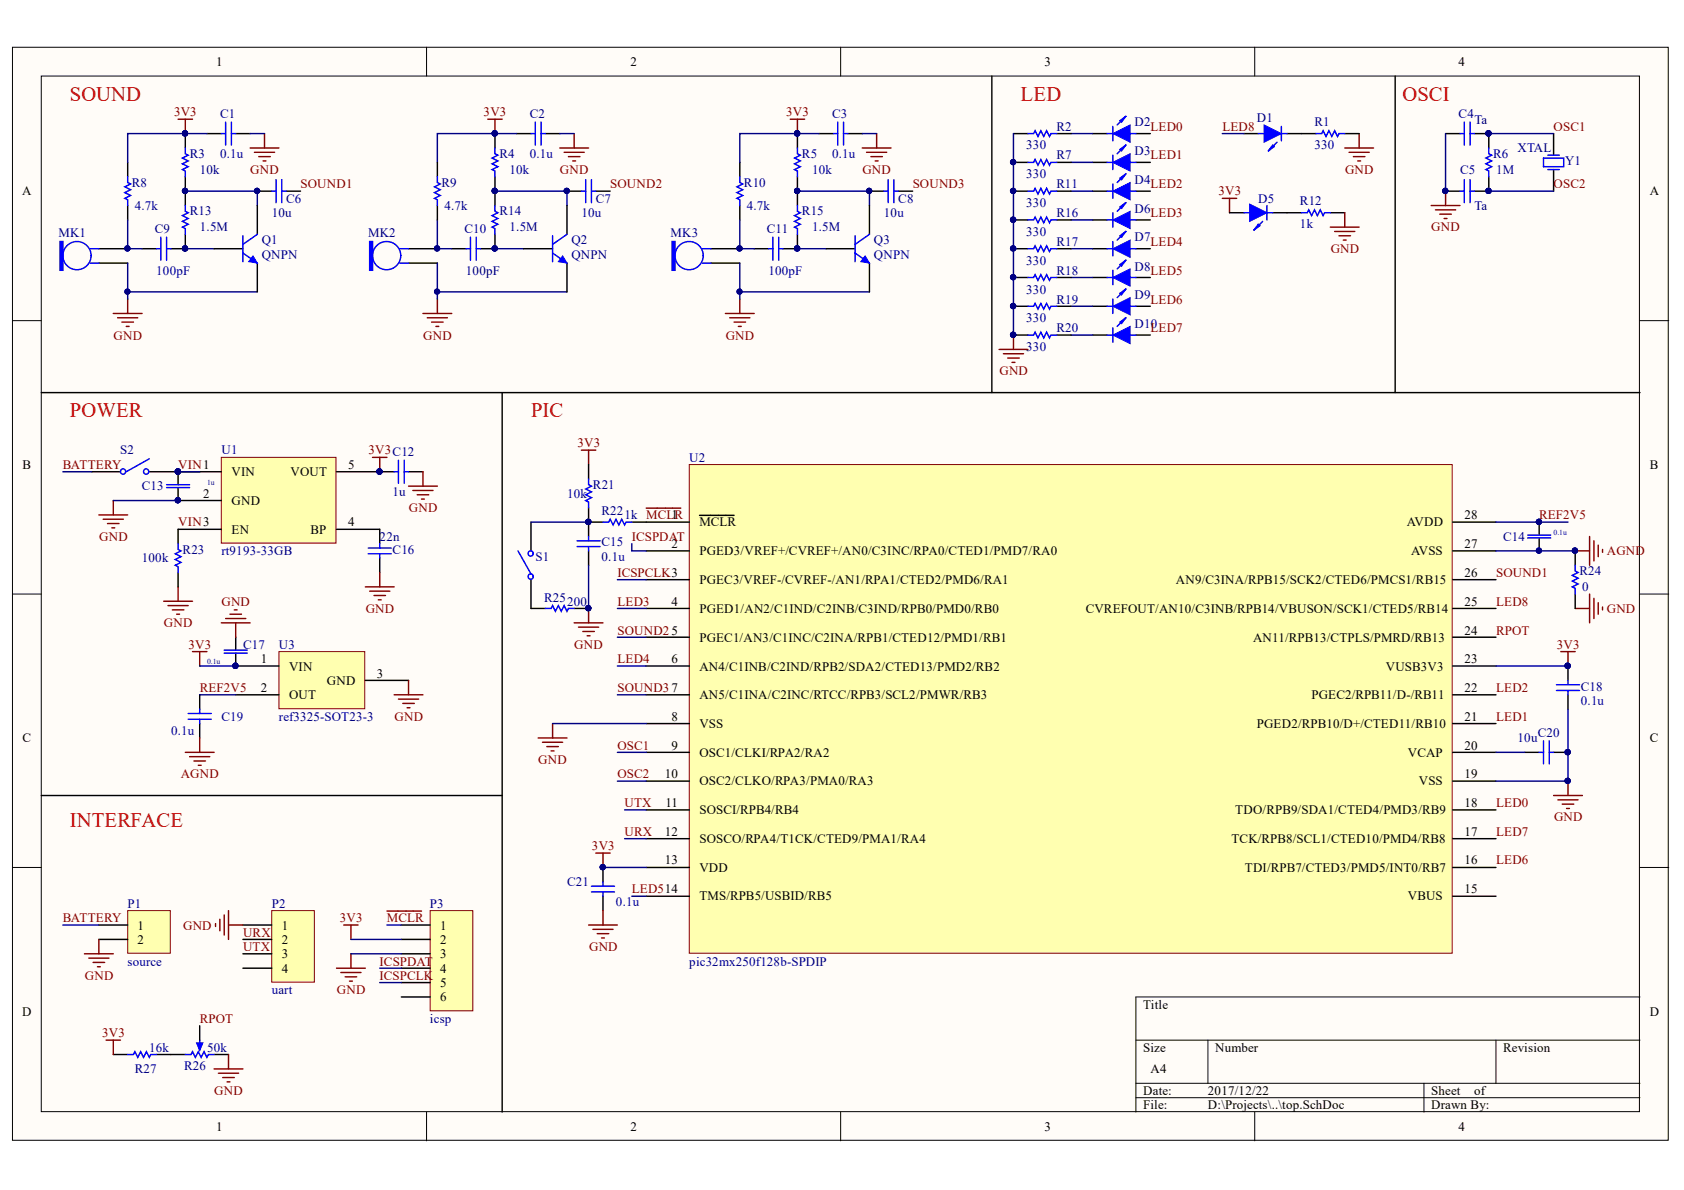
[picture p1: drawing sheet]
<svg xmlns="http://www.w3.org/2000/svg" width="297mm" height="210mm" viewBox="0 0 297 210" stroke-linecap="round" stroke-linejoin="round" font-family="sans-serif">
<defs><g id="words">
<g font-size="3.6" fill="#f00">
<text x="12.3" y="17.7">SOUND</text>
<text x="180" y="17.7">LED</text>
<text x="247.4" y="17.7">OSCI</text>
<text x="12.3" y="73.5">POWER</text>
<text x="93.7" y="73.5">PIC</text>
<text x="12.3" y="145.9">INTERFACE</text>
</g>
<g font-size="2.3">
<text x="38.1" y="11.7">1</text>
<text x="111.2" y="11.7">2</text>
<text x="184.2" y="11.7">3</text>
<text x="257.3" y="11.7">4</text>
<text x="3.9" y="34.5">A</text>
<text x="291" y="34.5">A</text>
<text x="4" y="82.7">B</text>
<text x="40.8" y="84">VIN</text>
<text x="51.2" y="84">VOUT</text>
<text x="61.4" y="82.7">5</text>
<text x="291" y="82.7">B</text>
<text x="35.8" y="87.8">2</text>
<text x="40.8" y="89">GND</text>
<text x="40.8" y="94.1">EN</text>
<text x="54.8" y="94.1">BP</text>
<text x="61.4" y="92.8">4</text>
<text x="123.4" y="92.8">MCLR</text>
<text x="248.2" y="92.8">AVDD</text>
<text x="258.3" y="91.6">28</text>
<text x="118.5" y="96.6">2</text>
<text x="123.4" y="97.9">PGED3/VREF+/CVREF+/AN0/C3INC/RPA0/CTED1/PMD7/RA0</text>
<text x="248.9" y="97.9">AVSS</text>
<text x="258.3" y="101.7">26</text>
<text x="258.3" y="96.6">27</text>
<text x="118.5" y="106.9">4</text>
<text x="123.4" y="103">PGEC3/VREF-/CVREF-/AN1/RPA1/CTED2/PMD6/RA1</text>
<text x="207.4" y="103">AN9/C3INA/RPB15/SCK2/CTED6/PMCS1/RB15</text>
<text x="258.3" y="106.9">25</text>
<text x="123.4" y="108.1">PGED1/AN2/C1IND/C2INB/C3IND/RPB0/PMD0/RB0</text>
<text x="123.4" y="113.2">PGEC1/AN3/C1INC/C2INA/RPB1/CTED12/PMD1/RB1</text>
<text x="191.5" y="108.1">CVREFOUT/AN10/C3INB/RPB14/VBUSON/SCK1/CTED5/RB14</text>
<text x="221" y="113.2">AN11/RPB13/CTPLS/PMRD/RB13</text>
<text x="258.3" y="111.9">24</text>
<text x="46" y="117">1</text>
<text x="51" y="118.3">VIN</text>
<text x="66.5" y="119.5">3</text>
<text x="118.5" y="117">6</text>
<text x="123.4" y="118.3">AN4/C1INB/C2IND/RPB2/SDA2/CTED13/PMD2/RB2</text>
<text x="244.4" y="118.3">VUSB3V3</text>
<text x="258.3" y="117">23</text>
<text x="46" y="122.1">2</text>
<text x="51" y="123.3">OUT</text>
<text x="57.7" y="120.8">GND</text>
<text x="123.4" y="123.3">AN5/C1INA/C2INC/RTCC/RPB3/SCL2/PMWR/RB3</text>
<text x="231.3" y="123.3">PGEC2/RPB11/D-/RB11</text>
<text x="258.3" y="122.1">22</text>
<text x="4" y="130.9">C</text>
<text x="118.5" y="127.1">8</text>
<text x="123.4" y="128.4">VSS</text>
<text x="221.7" y="128.4">PGED2/RPB10/D+/CTED11/RB10</text>
<text x="258.3" y="127.1">21</text>
<text x="291" y="130.9">C</text>
<text x="117.3" y="137.3">10</text>
<text x="118.5" y="132.2">9</text>
<text x="123.4" y="133.5">OSC1/CLKI/RPA2/RA2</text>
<text x="248.3" y="133.5">VCAP</text>
<text x="258.3" y="137.3">19</text>
<text x="258.3" y="132.2">20</text>
<text x="117.4" y="142.3">11</text>
<text x="123.4" y="138.5">OSC2/CLKO/RPA3/PMA0/RA3</text>
<text x="123.4" y="143.6">SOSCI/RPB4/RB4</text>
<text x="217.9" y="143.6">TDO/RPB9/SDA1/CTED4/PMD3/RB9</text>
<text x="250.3" y="138.5">VSS</text>
<text x="258.3" y="142.3">18</text>
<text x="117.3" y="147.4">12</text>
<text x="123.4" y="148.7">SOSCO/RPA4/T1CK/CTED9/PMA1/RA4</text>
<text x="217.2" y="148.7">TCK/RPB8/SCL1/CTED10/PMD4/RB8</text>
<text x="258.3" y="147.4">17</text>
<text x="117.3" y="152.5">13</text>
<text x="123.4" y="153.8">VDD</text>
<text x="219.6" y="153.8">TDI/RPB7/CTED3/PMD5/INT0/RB7</text>
<text x="258.3" y="152.5">16</text>
<text x="123.4" y="158.8">TMS/RPB5/USBID/RB5</text>
<text x="248.3" y="158.8">VBUS</text>
<text x="258.3" y="157.6">15</text>
<text x="24.3" y="164">1</text>
<text x="24.3" y="166.5">2</text>
<text x="49.7" y="164">1</text>
<text x="49.7" y="166.5">2</text>
<text x="77.6" y="164">1</text>
<text x="77.6" y="166.5">2</text>
<text x="49.7" y="169">3</text>
<text x="49.7" y="171.6">4</text>
<text x="77.6" y="169">3</text>
<text x="77.6" y="171.6">4</text>
<text x="3.9" y="179.2">D</text>
<text x="77.6" y="174.1">5</text>
<text x="77.6" y="176.7">6</text>
<text x="201.7" y="177.9">Title</text>
<text x="291" y="179.2">D</text>
<text x="201.7" y="185.5">Size</text>
<text x="214.3" y="185.5">Number</text>
<text x="265.2" y="185.5">Revision</text>
<text x="202.9" y="189.3">A4</text>
<text x="201.7" y="193.1">Date:</text>
<text x="201.7" y="195.7">File:</text>
<text x="213.1" y="193.1">2017/12/22</text>
<text x="213.1" y="195.7">D:\Projects\..\top.SchDoc</text>
<text x="252.5" y="193.1">Sheet</text>
<text x="252.5" y="195.7">Drawn By:</text>
<text x="260" y="193.1">of</text>
<text x="38.1" y="199.5">1</text>
<text x="111.2" y="199.5">2</text>
<text x="184.2" y="199.5">3</text>
<text x="257.3" y="199.5">4</text>
</g>
<g font-size="2.3" fill="#800000">
<text x="30.7" y="20.5">3V3</text>
<text x="85.3" y="20.5">3V3</text>
<text x="138.7" y="20.5">3V3</text>
<text x="202.9" y="23.1">LED0</text>
<text x="215.6" y="23.1">LED8</text>
<text x="274" y="23.1">OSC1</text>
<text x="202.9" y="28.1">LED1</text>
<text x="44.1" y="30.7">GND</text>
<text x="53" y="33.2">SOUND1</text>
<text x="98.8" y="30.7">GND</text>
<text x="107.6" y="33.2">SOUND2</text>
<text x="152.1" y="30.7">GND</text>
<text x="161" y="33.2">SOUND3</text>
<text x="202.9" y="33.2">LED2</text>
<text x="214.9" y="34.5">3V3</text>
<text x="237.3" y="30.7">GND</text>
<text x="274" y="33.2">OSC2</text>
<text x="202.9" y="38.3">LED3</text>
<text x="252.5" y="40.8">GND</text>
<text x="202.9" y="43.4">LED4</text>
<text x="234.7" y="44.7">GND</text>
<text x="202.9" y="48.5">LED5</text>
<text x="202.9" y="53.6">LED6</text>
<text x="20" y="59.9">GND</text>
<text x="74.7" y="59.9">GND</text>
<text x="128" y="59.9">GND</text>
<text x="202.9" y="58.6">LED7</text>
<text x="176.3" y="66.2">GND</text>
<text x="11.1" y="82.7">BATTERY</text>
<text x="31.5" y="82.7">VIN1</text>
<text x="65" y="80.2">3V3C12</text>
<text x="101.9" y="78.9">3V3</text>
<text x="17.5" y="95.4">GND</text>
<text x="31.5" y="92.8">VIN3</text>
<text x="72.1" y="90.3">GND</text>
<text x="111.4" y="95.4">ICSPDAT</text>
<text x="271.5" y="91.6">REF2V5</text>
<text x="108.9" y="101.7">ICSPCLK3</text>
<text x="263.9" y="101.7">SOUND1</text>
<text x="283.4" y="97.9">AGND</text>
<text x="39.1" y="106.9">GND</text>
<text x="108.9" y="106.9">LED3</text>
<text x="263.9" y="106.9">LED8</text>
<text x="28.9" y="110.7">GND</text>
<text x="64.5" y="108.1">GND</text>
<text x="108.9" y="111.9">SOUND25</text>
<text x="263.9" y="111.9">RPOT</text>
<text x="283.4" y="108.1">GND</text>
<text x="33.2" y="114.5">3V3</text>
<text x="101.3" y="114.5">GND</text>
<text x="108.9" y="117">LED4</text>
<text x="274.6" y="114.5">3V3</text>
<text x="35.3" y="122.1">REF2V5</text>
<text x="108.9" y="122.1">SOUND37</text>
<text x="263.9" y="122.1">LED2</text>
<text x="69.6" y="127.1">GND</text>
<text x="263.9" y="127.1">LED1</text>
<text x="31.9" y="137.3">AGND</text>
<text x="95" y="134.7">GND</text>
<text x="108.9" y="132.2">OSC1</text>
<text x="108.9" y="137.3">OSC2</text>
<text x="110.2" y="142.3">UTX</text>
<text x="263.9" y="142.3">LED0</text>
<text x="104.4" y="150">3V3</text>
<text x="110.2" y="147.4">URX</text>
<text x="263.9" y="147.4">LED7</text>
<text x="274.1" y="144.9">GND</text>
<text x="263.9" y="152.5">LED6</text>
<text x="111.4" y="157.6">LED514</text>
<text x="11.1" y="162.6">BATTERY</text>
<text x="32.3" y="164">GND</text>
<text x="42.9" y="165.2">URX</text>
<text x="42.9" y="167.8">UTX</text>
<text x="59.9" y="162.6">3V3</text>
<text x="68.2" y="162.6">MCLR</text>
<text x="103.9" y="167.8">GND</text>
<text x="15" y="172.8">GND</text>
<text x="67" y="170.3">ICSPDAT</text>
<text x="67" y="172.8">ICSPCLK</text>
<text x="59.4" y="175.4">GND</text>
<text x="18" y="183">3V3</text>
<text x="35.3" y="180.5">RPOT</text>
<text x="37.8" y="193.1">GND</text>
</g>
<g font-size="2.3" fill="#000080">
<text x="38.8" y="20.8">C1</text>
<text x="93.4" y="20.8">C2</text>
<text x="146.8" y="20.8">C3</text>
<text x="186.4" y="23.1">R2</text>
<text x="200.1" y="22.3">D2</text>
<text x="221.7" y="21.5">D1</text>
<text x="231.8" y="22.3">R1</text>
<text x="257.3" y="20.8">C4</text>
<text x="260.1" y="21.8">Ta</text>
<text x="33.5" y="27.9">R3</text>
<text x="38.8" y="27.9">0.1u</text>
<text x="88.1" y="27.9">R4</text>
<text x="93.4" y="27.9">0.1u</text>
<text x="141.5" y="27.9">R5</text>
<text x="146.8" y="27.9">0.1u</text>
<text x="181" y="26.4">330</text>
<text x="186.4" y="28.1">R7</text>
<text x="200.1" y="27.4">D3</text>
<text x="231.8" y="26.4">330</text>
<text x="263.4" y="27.9">R6</text>
<text x="267.7" y="26.9">XTAL</text>
<text x="276.1" y="29.1">Y1</text>
<text x="23.3" y="32.9">R8</text>
<text x="35.3" y="30.7">10k</text>
<text x="50.5" y="35.7">C6</text>
<text x="77.9" y="32.9">R9</text>
<text x="89.9" y="30.7">10k</text>
<text x="105.1" y="35.7">C7</text>
<text x="131.2" y="32.9">R10</text>
<text x="143.2" y="30.7">10k</text>
<text x="158.4" y="35.7">C8</text>
<text x="181" y="31.4">330</text>
<text x="186.4" y="33.2">R11</text>
<text x="200.1" y="32.4">D4</text>
<text x="221.9" y="35.7">D5</text>
<text x="257.5" y="30.7">C5</text>
<text x="263.9" y="30.7">1M</text>
<text x="10.3" y="41.8">MK1</text>
<text x="23.8" y="37">4.7k</text>
<text x="27.3" y="41.1">C9</text>
<text x="33.5" y="38">R13</text>
<text x="35.3" y="40.8">1.5M</text>
<text x="47.9" y="38.3">10u</text>
<text x="64.9" y="41.8">MK2</text>
<text x="78.4" y="37">4.7k</text>
<text x="81.9" y="41.1">C10</text>
<text x="88.1" y="38">R14</text>
<text x="89.9" y="40.8">1.5M</text>
<text x="102.6" y="38.3">10u</text>
<text x="118.3" y="41.8">MK3</text>
<text x="131.7" y="37">4.7k</text>
<text x="135.3" y="41.1">C11</text>
<text x="141.5" y="38">R15</text>
<text x="143.2" y="40.8">1.5M</text>
<text x="155.9" y="38.3">10u</text>
<text x="181" y="36.5">330</text>
<text x="181" y="41.6">330</text>
<text x="186.4" y="38.3">R16</text>
<text x="200.1" y="37.5">D6</text>
<text x="229.3" y="40.3">1k</text>
<text x="229.3" y="36.2">R12</text>
<text x="260.1" y="37">Ta</text>
<text x="46.2" y="43.1">Q1</text>
<text x="46.2" y="45.7">QNPN</text>
<text x="100.8" y="43.1">Q2</text>
<text x="100.8" y="45.7">QNPN</text>
<text x="154.1" y="43.1">Q3</text>
<text x="154.1" y="45.7">QNPN</text>
<text x="181" y="46.7">330</text>
<text x="186.4" y="43.4">R17</text>
<text x="200.1" y="42.6">D7</text>
<text x="200.1" y="47.7">D8</text>
<text x="27.6" y="48.5">100pF</text>
<text x="82.2" y="48.5">100pF</text>
<text x="135.5" y="48.5">100pF</text>
<text x="181" y="51.8">330</text>
<text x="186.4" y="48.5">R18</text>
<text x="186.4" y="53.6">R19</text>
<text x="200.1" y="52.8">D9</text>
<text x="181" y="56.8">330</text>
<text x="186.4" y="58.6">R20</text>
<text x="200.1" y="57.9">D10</text>
<text x="181" y="61.9">330</text>
<text x="21.2" y="80.2">S2</text>
<text x="39.1" y="80.2">U1</text>
<text x="121.6" y="81.4">U2</text>
<text x="25" y="86.5">C13</text>
<text x="69.2" y="87.5">1u</text>
<text x="100" y="87.8">10k</text>
<text x="104.6" y="86.3">R21</text>
<text x="67" y="95.4">22n</text>
<text x="106.1" y="90.8">R22</text>
<text x="110.2" y="91.6">1k MCL1R</text>
<text x="265.2" y="95.4">C14</text>
<text x="25" y="99.2">100k</text>
<text x="32.2" y="97.7">R23</text>
<text x="39.1" y="97.9">rt9193-33GB</text>
<text x="69.2" y="97.7">C16</text>
<text x="94.4" y="98.9">S1</text>
<text x="106.1" y="98.9">0.1u</text>
<text x="106.1" y="96.4">C15</text>
<text x="278.6" y="101.5">R24</text>
<text x="96" y="106.1">R25</text>
<text x="100" y="106.9">200</text>
<text x="279.1" y="104.3">0</text>
<text x="42.9" y="114.5">C17</text>
<text x="49.2" y="114.5">U3</text>
<text x="278.9" y="124.4">0.1u</text>
<text x="278.9" y="121.8">C18</text>
<text x="30.2" y="129.7">0.1u</text>
<text x="39.1" y="127.1">C19</text>
<text x="49.2" y="127.1">ref3325-SOT23-3</text>
<text x="267.7" y="130.9">10u</text>
<text x="271.2" y="129.9">C20</text>
<text x="22.5" y="160.1">P1</text>
<text x="47.9" y="160.1">P2</text>
<text x="75.8" y="160.1">P3</text>
<text x="100" y="156.3">C21</text>
<text x="108.6" y="159.8">0.1u</text>
<text x="22.5" y="170.3">source</text>
<text x="121.6" y="170.3">pic32mx250f128b-SPDIP</text>
<text x="47.9" y="175.4">uart</text>
<text x="26.3" y="185.5">16k</text>
<text x="36.5" y="185.5">50k</text>
<text x="75.8" y="180.5">icsp</text>
<text x="23.8" y="189.3">R27</text>
<text x="32.5" y="188.8">R26</text>
</g>
<g font-size="1.4" fill="#000080">
<text x="36.5" y="85.5">1u</text>
<text x="274" y="94.4">0.1u</text>
<text x="36.5" y="117.2">0.1u</text>
</g>
</g></defs>
<g fill="#fffcf8" stroke="#000" stroke-width=".18">
<path d="M2.2 8.3h292.1v192.8h-292.1z"/>
<path d="M7.3 13.4h281.9v182.7h-281.9z"/>
</g>
<g fill="none" stroke="#000" stroke-width=".18">
<path d="M75.2 8.3v5.1M148.3 8.3v5.1M221.3 8.3v5.1M2.2 56.6h5.1M289.3 56.6h5.1M2.2 104.8h5.1M289.3 104.8h5.1M2.2 153h5.1M289.3 153h5.1M289.3 175.9h-88.9v20.3M75.2 196.2v5M148.3 196.2v5"/>
<path d="M200.4 183.5h88.9M200.4 191.1h88.9M200.4 193.6h88.9M213.1 183.5v7.6M221.3 196.2v5M251.2 191.1v5.1M263.9 183.5v7.6"/>
</g>
<path d="M17.4 46.4h5.1M17.4 43.9h5.1" fill="none" stroke="#000" stroke-width=".25"/>
<circle cx="22.5" cy="43.8" r=".46" fill="#000080" stroke="#000080" stroke-width=".18"/>
<g fill="none" stroke="#00f" stroke-width=".25">
<path d="M15.9 43.9h1.5M15.9 46.4h1.5"/>
<circle cx="13.6" cy="45.1" r="2.49"/>
</g>
<path d="M10.6 42.6h.5v5.1h-.5z" fill-rule="evenodd" fill="#00f"/>
<path d="M22.5 31.2v1l.5 .2-1 .6 1 .5-1 .5 1 .5-1 .5 .5 .2v1.1M32.7 26.1v1l.5 .3-1 .5 1 .5-1 .5 1 .5-1 .5 .5 .3v1M32.7 36.3v1l.5 .2-1 .5 1 .5-1 .5 1 .6-1 .5 .5 .2v1M47.9 33.7h.8M48.7 31.7v4M49.7 31.7v4M49.7 33.7h.8M10.6 42.6h.5v5.1h-.5zM27.6 43.9h.8M28.4 41.8v4.1M29.4 41.8v4.1M29.4 43.9h.7" fill="none" stroke="#00f" stroke-width=".25"/>
<g fill="#000080" stroke="#000080" stroke-width=".18">
<circle cx="22.5" cy="43.8" r=".46"/>
<circle cx="32.6" cy="43.8" r=".46"/>
<circle cx="32.6" cy="23.5" r=".46"/>
<circle cx="32.6" cy="33.7" r=".46"/>
<circle cx="45.3" cy="33.7" r=".46"/>
<circle cx="103.8" cy="107.3" r=".46"/>
<circle cx="276.5" cy="137.7" r=".46"/>
</g>
<path d="M22.5 28.6v2.6M22.5 36.3v2.5M32.7 23.6v2.5M32.7 31.2v5.1M45.4 33.7h2.5M50.5 33.7h2.5M25.1 43.9h2.5M32.7 41.3v2.6h-2.6" fill="none" stroke="#000" stroke-width=".25"/>
<g fill="none" stroke="#800000" stroke-width=".25">
<path d="M31.4 21h2.6M32.7 21v2.6M20 55.3h5.1M20.7 56.1h3.6M21.5 56.8h2M22.3 57.6h.5M22.5 52.8v2.5M101.3 109.9h5.1M102 110.6h3.6M102.8 111.4h2M103.6 112.1h.5M103.8 107.3v2.6"/>
<path d="M276.6 137.8v2.5M274 140.3h5.1M274.8 141.1h3.6M275.6 141.8h2M276.3 142.6h.5"/>
</g>
<path d="M121.6 81.9h134.5v86.2h-134.5z" fill="#ffffb0" stroke="#800000" stroke-width=".18"/>
<g fill="none" stroke="#000" stroke-width=".25">
<path d="M114 92.1h7.6M114 97.2h7.6M123.4 90.9h6.1M256.3 92.1h7.6M256.3 97.2h7.6M114 102.2h7.6M114 107.3h7.6M114 112.4h7.6M114 117.5h7.6M256.3 102.2h7.6M256.3 107.3h7.6M256.3 112.4h7.6"/>
<path d="M256.3 117.5h7.6M114 122.6h7.6M114 127.6h7.6M114 132.7h7.6M114 137.8h7.6M256.3 122.6h7.6M256.3 127.6h7.6M256.3 132.7h7.6M256.3 137.8h7.6M114 142.9h7.6M114 147.9h7.6M114 153h7.6"/>
<path d="M114 158.1h7.6M256.3 142.9h7.6M256.3 147.9h7.6M256.3 153h7.6M256.3 158.1h7.6"/>
</g>
<path d="M39 80.7h20.3v15.1h-20.3z" fill="#ffffb0" stroke="#800000" stroke-width=".18"/>
<path d="M192.7 23.6h2.6M200.4 23.6h2.5M31.4 83.2h7.6M31.4 88.3h7.6M31.4 93.4h7.6M59.4 83.2h7.6M59.4 93.4h7.6v2.5M67 98.4v2.6" fill="none" stroke="#000" stroke-width=".25"/>
<g fill="#000080" stroke="#000080" stroke-width=".18">
<circle cx="31.4" cy="83.2" r=".46"/>
<circle cx="31.4" cy="88.2" r=".46"/>
<circle cx="66.9" cy="83.2" r=".46"/>
</g>
<path d="M65.7 80.7h2.6M67 80.7v2.5M28.9 106.1h5.1M29.6 106.8h3.6M30.4 107.6h2M31.2 108.3h.5M31.4 103.5v2.6M64.4 103.5h5.1M65.2 104.3h3.6M66 105h2M66.7 105.8h.5M67 101v2.5" fill="none" stroke="#800000" stroke-width=".25"/>
<path d="M195.3 23.6h5.1M196.3 22.3v2.5M197.6 21.3l1-.8-.8 1zM198.6 20.5l-1.5 1.5M64.9 96.7h4.1M64.9 97.7h4.1M67 95.9v.8M67 97.7v.7" fill="none" stroke="#00f" stroke-width=".25"/>
<path d="M196.3 23.6l3-1.6v3.1z" fill="#00f"/>
<path d="M196.3 23.6l3-1.6v3.1z" fill="none" stroke="#00f" stroke-width=".18"/>
<path d="M192.7 28.6h2.6M200.4 28.6h2.5" fill="none" stroke="#000" stroke-width=".25"/>
<path d="M195.3 28.6h5.1M196.3 27.4v2.5M197.6 26.4l1-.8-.8 1zM198.6 25.6l-1.5 1.5" fill="none" stroke="#00f" stroke-width=".25"/>
<path d="M196.3 28.6l3-1.5v3.1z" fill="#00f"/>
<path d="M196.3 28.6l3-1.5v3.1z" fill="none" stroke="#00f" stroke-width=".18"/>
<path d="M192.7 33.7h2.6M200.4 33.7h2.5" fill="none" stroke="#000" stroke-width=".25"/>
<path d="M195.3 33.7h5.1M196.3 32.4v2.6M197.6 31.4l1-.7-.8 1zM198.6 30.7l-1.5 1.5" fill="none" stroke="#00f" stroke-width=".25"/>
<path d="M196.3 33.7l3-1.5v3z" fill="#00f"/>
<path d="M196.3 33.7l3-1.5v3z" fill="none" stroke="#00f" stroke-width=".18"/>
<path d="M192.7 38.8h2.6M200.4 38.8h2.5" fill="none" stroke="#000" stroke-width=".25"/>
<path d="M195.3 38.8h5.1M196.3 37.5v2.6M197.6 36.5l1-.8-.8 1.1zM198.6 35.7l-1.5 1.6" fill="none" stroke="#00f" stroke-width=".25"/>
<path d="M196.3 38.8l3-1.5v3z" fill="#00f"/>
<path d="M196.3 38.8l3-1.5v3z" fill="none" stroke="#00f" stroke-width=".18"/>
<path d="M192.7 43.9h2.6M200.4 43.9h2.5" fill="none" stroke="#000" stroke-width=".25"/>
<path d="M195.3 43.9h5.1M196.3 42.6v2.5M197.6 41.6l1-.8-.8 1zM198.6 40.8l-1.5 1.5" fill="none" stroke="#00f" stroke-width=".25"/>
<path d="M196.3 43.9l3-1.6v3.1z" fill="#00f"/>
<path d="M196.3 43.9l3-1.6v3.1z" fill="none" stroke="#00f" stroke-width=".18"/>
<path d="M192.7 48.9h2.6M200.4 48.9h2.5" fill="none" stroke="#000" stroke-width=".25"/>
<path d="M195.3 48.9h5.1M196.3 47.7v2.5M197.6 46.7l1-.8-.8 1zM198.6 45.9l-1.5 1.5" fill="none" stroke="#00f" stroke-width=".25"/>
<path d="M196.3 48.9l3-1.5v3.1z" fill="#00f"/>
<path d="M196.3 48.9l3-1.5v3.1z" fill="none" stroke="#00f" stroke-width=".18"/>
<path d="M192.7 54h2.6M200.4 54h2.5" fill="none" stroke="#000" stroke-width=".25"/>
<path d="M195.3 54h5.1M196.3 52.8v2.5M197.6 51.7l1-.7-.8 1zM198.6 51l-1.5 1.5" fill="none" stroke="#00f" stroke-width=".25"/>
<path d="M196.3 54l3-1.5v3z" fill="#00f"/>
<path d="M196.3 54l3-1.5v3z" fill="none" stroke="#00f" stroke-width=".18"/>
<path d="M192.7 59.1h2.6M200.4 59.1h2.5" fill="none" stroke="#000" stroke-width=".25"/>
<path d="M195.3 59.1h5.1M196.3 57.8v2.6M197.6 56.8l1-.7-.8 1zM198.6 56.1l-1.5 1.5" fill="none" stroke="#00f" stroke-width=".25"/>
<path d="M196.3 59.1l3-1.5v3z" fill="#00f"/>
<path d="M196.3 59.1l3-1.5v3z" fill="none" stroke="#00f" stroke-width=".18"/>
<path d="M102.5 79.4h2.6M103.8 79.4v2.5M275.3 114.9h2.5M276.6 114.9v2.6M105.1 150.5h2.5M106.4 150.5v2.5" fill="none" stroke="#800000" stroke-width=".25"/>
<g fill="#000080" stroke="#000080" stroke-width=".18">
<circle cx="106.3" cy="153" r=".46"/>
<circle cx="276.5" cy="117.4" r=".47"/>
<circle cx="103.8" cy="92" r=".46"/>
<circle cx="276.5" cy="132.7" r=".47"/>
</g>
<path d="M103.8 97.2v2.5M106.4 92.1h-2.6v2.5M111.4 92.1h2.6M269 132.7h2.5M274 132.7h2.6M106.4 153v2.5M106.4 158.1v2.5" fill="none" stroke="#000" stroke-width=".25"/>
<g fill="none" stroke="#00f" stroke-width=".25">
<path d="M101.8 96.4h4.1M101.8 95.4h4.1M103.8 94.6v.8M103.8 96.4v.8M106.4 92.1h1l.2-.5 .5 1 .5-1 .6 1 .5-1 .5 1 .2-.5h1M271.5 132.7h.8M272.3 130.7v4M273.3 130.7v4M273.3 132.7h.7M104.3 157.3h4.1M104.3 156.3h4.1M106.4 155.5v.8"/>
<path d="M106.4 157.3v.8"/>
</g>
<path d="M49.2 114.9h15.1v10.1h-15.1z" fill="#ffffb0" stroke="#800000" stroke-width=".18"/>
<path d="M255 23.6h2.5M255 33.7h2.5M260.1 23.6h2.5v2.5M262.6 31.2v2.5h-2.5M274 23.6v3.8M274 29.9v3.8M41.6 117.5h7.6M41.6 122.6h7.6M64.4 120h7.7" fill="none" stroke="#000" stroke-width=".25"/>
<g fill="#000080" stroke="#000080" stroke-width=".18">
<circle cx="41.5" cy="117.4" r=".46"/>
<circle cx="271.4" cy="92" r=".46"/>
<circle cx="262.5" cy="23.5" r=".46"/>
<circle cx="262.6" cy="33.7" r=".46"/>
<circle cx="254.9" cy="33.7" r=".46"/>
</g>
<path d="M252.4 36.3h5.1M253.2 37h3.6M254 37.8h2M254.7 38.5h.5M255 33.7v2.6M69.5 122.6h5.1M70.3 123.3h3.5M71 124.1h2.1M71.8 124.8h.5M72.1 120v2.6" fill="none" stroke="#800000" stroke-width=".25"/>
<path d="M257.5 23.6h.8M257.5 33.7h.8M258.3 21.5v4.1M258.3 31.7v4M259.3 21.5v4.1M259.3 31.7v4M259.3 23.6h.8M259.3 33.7h.8M262.6 26.1v1l.5 .3-1 .5 1 .5-1 .5 1 .5-1 .5 .5 .3v1M272.3 27.9h3.5v1.5h-3.5zM273 27.4h2.1M273 29.9h2.1" fill="none" stroke="#00f" stroke-width=".25"/>
<path d="M22.5 160.6h7.5v7.5h-7.5z" fill="#ffffb0" stroke="#800000" stroke-width=".18"/>
<g fill="none" stroke="#000" stroke-width=".25">
<path d="M36.5 23.6h2.5M41.6 23.6h2.5M31.4 83.2v2.3M31.4 86v2.3M67 83.2h2.5M72.1 83.2h2.5M271.5 92.1v2.3M271.5 94.9v2.3M276.6 117.5v2.5M35.2 122.6v2.5M35.2 127.6v2.6M276.6 122.6v2.5"/>
<path d="M17.4 163.2h5.1M17.4 165.7h5.1"/>
</g>
<g fill="none" stroke="#800000" stroke-width=".25">
<path d="M44.1 26.1h5.1M44.9 26.9h3.5M45.6 27.6h2.1M46.4 28.4h.5M46.7 23.6v2.5M17.4 90.8h5.1M18.2 91.6h3.6M19 92.3h2M19.7 93.1h.5M20 88.3v2.5M72.1 85.7h5M72.8 86.5h3.6"/>
<path d="M73.6 87.3h2M74.3 88h.6M74.6 83.2v2.5M277.8 97.2h2.6M280.4 94.6v5.1M281.1 95.4v3.5M281.9 96.2v2M282.7 96.9v.5M32.7 132.7h5.1M33.4 133.5h3.6M34.2 134.2h2M35 135h.5"/>
<path d="M35.2 130.2v2.5M14.9 168.2h5.1M15.7 169h3.5M16.4 169.8h2.1M17.2 170.5h.5M17.4 165.7v2.5M59.4 170.8h5M60.1 171.5h3.6M60.9 172.3h2M61.6 173.1h.6M61.9 168.2v2.6M103.8 163.2h5.1"/>
<path d="M104.6 163.9h3.5M105.3 164.7h2.1M106.1 165.4h.5M106.4 160.6v2.6"/>
</g>
<g fill="#000080" stroke="#000080" stroke-width=".18">
<circle cx="276.5" cy="117.4" r=".47"/>
<circle cx="31.4" cy="83.2" r=".46"/>
<circle cx="31.4" cy="88.2" r=".46"/>
<circle cx="66.9" cy="83.2" r=".46"/>
<circle cx="277.8" cy="97.1" r=".46"/>
<circle cx="271.4" cy="92" r=".46"/>
<circle cx="271.4" cy="97.1" r=".46"/>
</g>
<g fill="none" stroke="#00f" stroke-width=".25">
<path d="M39 23.6h.8M39.8 21.5v4.1M40.8 21.5v4.1M40.8 23.6h.8M29.4 85.5h4M29.4 86h4M69.5 83.2h.8M70.3 81.2v4M71.3 81.2v4M71.3 83.2h.8M269.5 94.4h4M269.5 94.9h4"/>
<path d="M33.2 125.9h4.1M33.2 126.9h4.1M35.2 125.1v.8M35.2 126.9v.7M274.5 121.8h4.1M274.5 120.8h4.1M276.6 120v.8M276.6 121.8v.8"/>
</g>
<path d="M75.9 160.6h7.5v17.7h-7.5z" fill="#ffffb0" stroke="#800000" stroke-width=".18"/>
<g fill="none" stroke="#000" stroke-width=".25">
<path d="M175 13.4v55.9M246.1 13.4v55.9M72.1 46.4h5M72.1 43.9h5M7.3 69.3h282M88.6 69.3v126.9M277.8 97.2v2.5M41.6 112.4v2.3M41.6 115.2v2.3M277.8 104.8v2.5M7.3 140.3h81.3M70.8 163.2h5.1"/>
<path d="M70.8 165.7h5.1M70.8 168.2h5.1M70.8 170.8h5.1M70.8 173.3h5.1M70.8 175.9h5.1"/>
</g>
<g fill="none" stroke="#800000" stroke-width=".25">
<path d="M114 89.6h6.1M34 114.9h2.5M35.2 114.9v2.6M39 109.9h5.1M39.8 109.1h3.6M40.6 108.3h2M41.3 107.6h.5M41.6 109.9v2.5M277.8 107.3h2.6M280.4 104.8v5.1M281.1 105.5v3.6M281.9 106.3v2"/>
<path d="M282.7 107.1v.5M60.6 163.2h2.6M61.9 163.2v2.5M68.3 160.7h6"/>
</g>
<g fill="#000080" stroke="#000080" stroke-width=".18">
<circle cx="41.5" cy="117.4" r=".46"/>
<circle cx="277.8" cy="97.1" r=".46"/>
<circle cx="77.1" cy="43.8" r=".46"/>
</g>
<g fill="none" stroke="#00f" stroke-width=".25">
<path d="M70.5 43.9h1.6M70.5 46.4h1.6M277.8 99.7v1l.6 .3-1.1 .5 1.1 .5-1.1 .5 1.1 .5-1.1 .5 .5 .3v1M39.5 114.7h4.1M39.5 115.2h4.1"/>
<circle cx="68.2" cy="45.1" r="2.49"/>
</g>
<path d="M65.2 42.6h.5v5.1h-.5z" fill-rule="evenodd" fill="#00f"/>
<g fill="none" stroke="#00f" stroke-width=".25">
<path d="M87.3 26.1v1l.5 .3-1 .5 1 .5-1 .5 1 .5-1 .5 .5 .3v1M87.3 36.3v1l.5 .2-1 .5 1 .5-1 .5 1 .6-1 .5 .5 .2v1M93.7 23.6h.7M94.4 21.5v4.1M95.4 21.5v4.1M95.4 23.6h.8M102.5 33.7h.8M103.3 31.7v4M104.3 31.7v4M104.3 33.7h.8M65.2 42.6h.5v5.1h-.5zM82.2 43.9h.8"/>
<path d="M83 41.8v4.1M84 41.8v4.1M84 43.9h.8M123.9 43.9h1.5M123.9 46.4h1.5"/>
<circle cx="121.6" cy="45.1" r="2.49"/>
</g>
<g fill="#000080" stroke="#000080" stroke-width=".18">
<circle cx="77.1" cy="43.8" r=".46"/>
<circle cx="87.3" cy="43.8" r=".46"/>
<circle cx="87.2" cy="23.5" r=".46"/>
<circle cx="87.3" cy="33.7" r=".46"/>
<circle cx="100" cy="33.7" r=".46"/>
<circle cx="130.4" cy="43.8" r=".46"/>
</g>
<path d="M87.3 23.6v2.5M87.3 31.2v5.1M91.1 23.6h2.6M96.2 23.6h2.5M100 33.7h2.5M105.1 33.7h2.5M79.7 43.9h2.5M87.3 41.3v2.6h-2.5M125.4 43.9h5.1M125.4 46.4h5.1" fill="none" stroke="#000" stroke-width=".25"/>
<path d="M86 21h2.6M87.3 21v2.6M98.7 26.1h5.1M99.5 26.9h3.6M100.3 27.6h2M101 28.4h.5M101.3 23.6v2.5M74.6 55.3h5.1M75.4 56.1h3.5M76.1 56.8h2.1M76.9 57.6h.5M77.1 52.8v2.5" fill="none" stroke="#800000" stroke-width=".25"/>
<path d="M118.6 42.6h.5v5.1h-.5z" fill-rule="evenodd" fill="#00f"/>
<g fill="none" stroke="#00f" stroke-width=".25">
<path d="M130.5 31.2v1l.5 .2-1 .6 1 .5-1 .5 1 .5-1 .5 .5 .2v1.1M140.7 26.1v1l.5 .3-1.1 .5 1.1 .5-1.1 .5 1.1 .5-1.1 .5 .6 .3v1M140.7 36.3v1l.5 .2-1.1 .5 1.1 .5-1.1 .5 1.1 .6-1.1 .5 .6 .2v1M147 23.6h.8M147.8 21.5v4.1M148.8 21.5v4.1M148.8 23.6h.7M155.9 33.7h.8M156.7 31.7v4M157.7 31.7v4M157.7 33.7h.7M219.4 37.5h5.1"/>
<path d="M222 39.6l.2 .2-1 .8zM222.7 39l-1.5 1.6M223.5 36.3v2.5M229.6 37.5h1l.2-.5 .6 1 .5-1 .5 1 .5-1 .5 1 .2-.5h1.1M118.6 42.6h.5v5.1h-.5zM135.6 43.9h.7M136.3 41.8v4.1M137.4 41.8v4.1M137.4 43.9h.7M91.4 97.2l2.3 4"/>
<circle cx="93.6" cy="97.6" r=".46"/>
<circle cx="93.6" cy="101.7" r=".46"/>
</g>
<g fill="#000080" stroke="#000080" stroke-width=".18">
<circle cx="130.4" cy="43.8" r=".46"/>
<circle cx="140.6" cy="43.8" r=".46"/>
<circle cx="140.6" cy="23.5" r=".46"/>
<circle cx="140.6" cy="33.7" r=".46"/>
<circle cx="153.3" cy="33.7" r=".46"/>
<circle cx="22.5" cy="43.8" r=".46"/>
<circle cx="32.6" cy="43.8" r=".46"/>
<circle cx="45.3" cy="33.7" r=".46"/>
<circle cx="32.6" cy="33.7" r=".46"/>
<circle cx="32.6" cy="23.5" r=".46"/>
<circle cx="22.5" cy="51.4" r=".46"/>
<circle cx="106.3" cy="153" r=".46"/>
<circle cx="276.5" cy="117.4" r=".47"/>
<circle cx="254.9" cy="33.7" r=".46"/>
<circle cx="31.4" cy="88.2" r=".46"/>
<circle cx="276.5" cy="137.7" r=".46"/>
<circle cx="276.5" cy="132.7" r=".47"/>
<circle cx="41.5" cy="117.4" r=".46"/>
<circle cx="77.1" cy="43.8" r=".46"/>
<circle cx="87.3" cy="43.8" r=".46"/>
<circle cx="100" cy="33.7" r=".46"/>
<circle cx="87.3" cy="33.7" r=".46"/>
<circle cx="87.2" cy="23.5" r=".46"/>
<circle cx="77.1" cy="51.4" r=".46"/>
<circle cx="130.4" cy="51.4" r=".46"/>
<circle cx="103.8" cy="92" r=".46"/>
<circle cx="271.4" cy="97.1" r=".46"/>
<circle cx="277.8" cy="97.1" r=".46"/>
<circle cx="271.4" cy="92" r=".46"/>
</g>
<g fill="none" stroke="#000" stroke-width=".25">
<path d="M130.5 28.6v2.6M130.5 36.3v2.5M140.7 23.6v2.5M140.7 31.2v5.1M144.5 23.6h2.5M149.5 23.6h2.6M153.4 33.7h2.5M158.4 33.7h2.6M216.9 37.5h2.5M224.5 37.5h5.1M234.7 37.5h2.5M133 43.9h2.6"/>
<path d="M140.7 41.3v2.6h-2.6M93.7 92.1v5.1M93.7 102.2v5.1"/>
</g>
<g fill="none" stroke="#800000" stroke-width=".25">
<path d="M139.4 21h2.5M140.7 21v2.6M152.1 26.1h5.1M152.9 26.9h3.5M153.6 27.6h2M154.4 28.4h.5M154.6 23.6v2.5M215.6 35h2.5M216.9 35v2.5M128 55.3h5M128.7 56.1h3.6M129.5 56.8h2"/>
<path d="M130.2 57.6h.5M130.5 52.8v2.5M94.9 130.2h5.1M95.7 130.9h3.5M96.5 131.7h2M97.2 132.5h.5M97.5 127.6v2.6"/>
</g>
<g fill="none" stroke="#000080" stroke-width=".25">
<path d="M22.5 38.8v5.1h2.6M32.7 33.7h12.7v2.6M36.5 23.6h-14v5M44.1 23.6h2.6M77.1 38.8v5.1h2.6M87.3 33.7h12.7v2.6M91.1 23.6h-14v5M98.7 23.6h2.6M130.5 38.8v5.1h2.5M140.7 33.7h12.7v2.6M144.5 23.6h-14v5M152.1 23.6h2.5"/>
<path d="M188.9 23.6h3.8M188.9 28.6h3.8M188.9 33.7h3.8M188.9 38.8h3.8M255 23.6v10.1M22.5 46.4v6.4M22.5 51.5h22.9M32.7 43.9h5.1M77.1 46.4v6.4M77.1 51.5h22.9M87.3 43.9h5.1M130.5 46.4v6.4"/>
<path d="M130.5 51.5h22.9M140.7 43.9h5M188.9 43.9h3.8M188.9 48.9h3.8M188.9 54h3.8M188.9 59.1h3.8M20 88.3h11.4M93.7 92.1h10.1M111.4 95.9v1.3h2.6M263.9 97.2h13.9M263.9 92.1h12.7M35.2 117.5h6.4"/>
<path d="M108.9 117.5h5.1M108.9 102.2h5.1M108.9 107.3h5.1M108.9 112.4h5.1M263.9 117.5h12.7M35.2 122.6h6.4M97.5 127.6h16.5M108.9 137.8h5.1M108.9 132.7h5.1M108.9 122.6h5.1M263.9 132.7h5.1M276.6 125.1v12.7h-12.7"/>
<path d="M106.4 153h7.6M110.2 147.9h3.8M110.2 142.9h3.8M111.4 158.1h2.6M11.1 163.2h6.3M61.9 168.2h8.9M61.9 165.7h8.9M67 170.8h3.8M67 173.3h3.8M68.3 163.2h2.5"/>
</g>
<path d="M220.4 36l3.1 1.5-3.1 1.5z" fill="#00f"/>
<path d="M220.4 36l3.1 1.5-3.1 1.5z" fill="none" stroke="#00f" stroke-width=".18"/>
<path d="M237.2 37.5v2.6M234.7 40.1h5M235.4 40.8h3.6M236.2 41.6h2M236.9 42.3h.6" fill="none" stroke="#800000" stroke-width=".25"/>
<path d="M219.4 23.6h2.6M227 23.6h2.6M93.7 107.3h2.5M101.3 107.3h2.5" fill="none" stroke="#000" stroke-width=".25"/>
<circle cx="103.8" cy="107.3" r=".46" fill="#000080" stroke="#000080" stroke-width=".18"/>
<path d="M222 23.6h5M224.5 25.6l.2 .2-1 .8zM225.3 25.1l-1.6 1.5M226 22.3v2.5M96.2 107.3h1l.3-.5 .5 1 .5-1 .5 1 .5-1 .5 1 .3-.5h1" fill="none" stroke="#00f" stroke-width=".25"/>
<path d="M103.8 99.7v7.6" fill="none" stroke="#000080" stroke-width=".25"/>
<path d="M223 22l3 1.6-3 1.5z" fill="#00f"/>
<path d="M223 22l3 1.6-3 1.5z" fill="none" stroke="#00f" stroke-width=".18"/>
<path d="M237.2 26.1h5.1M238 26.9h3.5M238.7 27.6h2.1M239.5 28.4h.5M239.7 23.6v2.5" fill="none" stroke="#800000" stroke-width=".25"/>
<path d="M229.6 23.6h2.5M237.2 23.6h2.5" fill="none" stroke="#000" stroke-width=".25"/>
<path d="M232.1 23.6h1l.3-.5 .5 1 .5-1 .5 1 .5-1 .5 1 .3-.5h1" fill="none" stroke="#00f" stroke-width=".25"/>
<path d="M47.9 160.6h7.5v12.6h-7.5z" fill="#ffffb0" stroke="#800000" stroke-width=".18"/>
<g fill="none" stroke="#000" stroke-width=".25">
<path d="M45.4 36.3v5M178.8 23.6h2.5M178.8 28.6h2.5M178.8 33.7h2.5M178.8 38.8h2.5M186.4 23.6h2.5M186.4 28.6h2.5M186.4 33.7h2.5M186.4 38.8h2.5M37.8 43.9h5M45.4 46.4v5.1M178.8 43.9h2.5"/>
<path d="M178.8 48.9h2.5M178.8 54h2.5M178.8 59.1h2.5M186.4 43.9h2.5M186.4 48.9h2.5M186.4 54h2.5M186.4 59.1h2.5M42.8 163.2h5.1M42.8 165.7h5.1M42.8 168.2h5.1M42.8 170.8h5.1"/>
</g>
<path d="M178.8 59.1v2.5M176.2 61.6h5.1M177 62.4h3.5M177.7 63.2h2.1M178.5 63.9h.5M38 162.9v.5M38.8 162.1v2.1M39.5 161.4v3.5M40.3 160.6v5.1M40.3 163.2h2.5" fill="none" stroke="#800000" stroke-width=".25"/>
<path d="M181.3 23.6h1l.3-.5 .5 1 .5-1 .5 1 .5-1 .5 1 .3-.5h1M181.3 28.6h1l.3-.5 .5 1 .5-1 .5 1 .5-1 .5 1 .3-.5h1M181.3 33.7h1l.3-.5 .5 1 .5-1 .5 1 .5-1 .5 1 .3-.5h1M181.3 38.8h1l.3-.5 .5 1 .5-1 .5 1 .5-1 .5 1 .3-.5h1M42.8 44.6l2.6 1.8M42.8 41.6v4.6M45.4 41.3l-2.6 1.8M181.3 43.9h1l.3-.5 .5 1 .5-1 .5 1 .5-1 .5 1 .3-.5h1M181.3 48.9h1l.3-.5 .5 1.1 .5-1.1 .5 1.1 .5-1.1 .5 1.1 .3-.6h1M181.3 54h1l.3-.5 .5 1 .5-1 .5 1 .5-1 .5 1 .3-.5h1M181.3 59.1h1l.3-.5 .5 1 .5-1 .5 1 .5-1 .5 1 .3-.5h1" fill="none" stroke="#00f" stroke-width=".25"/>
<g fill="#000080" stroke="#000080" stroke-width=".18">
<circle cx="178.7" cy="28.6" r=".46"/>
<circle cx="178.7" cy="33.7" r=".46"/>
<circle cx="178.7" cy="38.8" r=".47"/>
<circle cx="178.7" cy="43.8" r=".46"/>
<circle cx="178.7" cy="48.9" r=".46"/>
<circle cx="178.7" cy="54" r=".47"/>
<circle cx="178.7" cy="59" r=".46"/>
</g>
<path d="M178.8 23.6v35.5M215.6 23.6h3.8" fill="none" stroke="#000080" stroke-width=".25"/>
<path d="M44.6 45.1l.8 1.3-1.5-.2z" fill="#00f"/>
<path d="M44.6 45.1l.8 1.3-1.5-.2z" fill="none" stroke="#00f" stroke-width=".18"/>
<path d="M100 36.3v5M92.4 43.9h5.1M100 46.4v5.1" fill="none" stroke="#000" stroke-width=".25"/>
<path d="M97.5 44.6l2.5 1.8M97.5 41.6v4.6M100 41.3l-2.5 1.8" fill="none" stroke="#00f" stroke-width=".25"/>
<path d="M99.2 45.1l.8 1.3-1.5-.2z" fill="#00f"/>
<path d="M99.2 45.1l.8 1.3-1.5-.2z" fill="none" stroke="#00f" stroke-width=".18"/>
<path d="M153.4 36.3v5M145.7 43.9h5.1M153.4 46.4v5.1" fill="none" stroke="#000" stroke-width=".25"/>
<path d="M150.8 44.6l2.6 1.8M150.8 41.6v4.6M153.4 41.3l-2.6 1.8" fill="none" stroke="#00f" stroke-width=".25"/>
<path d="M152.6 45.1l.8 1.3-1.6-.2z" fill="#00f"/>
<path d="M152.6 45.1l.8 1.3-1.6-.2z" fill="none" stroke="#00f" stroke-width=".18"/>
<path d="M77.1 28.6v2.6M77.1 36.3v2.5M31.4 93.4v2.5M103.8 81.9v2.6M103.8 89.6v2.5M31.4 101v2.5M30.1 186h2.6M37.8 186h2.5" fill="none" stroke="#000" stroke-width=".25"/>
<path d="M77.1 31.2v1l.6 .2-1.1 .6 1.1 .5-1.1 .5 1.1 .5-1.1 .5 .5 .2v1.1M31.4 95.9v1l.5 .3-1 .5 1 .5-1 .5 1 .5-1 .5 .5 .3v1M103.8 84.5v1l.5 .2-1 .6 1 .5-1 .5 1 .5-1 .5 .5 .2v1.1M35.2 183.5v1.2" fill="none" stroke="#00f" stroke-width=".25"/>
<g fill="#000080" stroke="#000080" stroke-width=".18">
<circle cx="103.8" cy="92" r=".46"/>
<circle cx="262.5" cy="23.5" r=".46"/>
<circle cx="262.6" cy="33.7" r=".46"/>
</g>
<path d="M262.6 23.6h11.4M262.6 33.7h11.4" fill="none" stroke="#000080" stroke-width=".25"/>
<path d="M34.7 184h1l-.5 1.2z" fill="#00f"/>
<g fill="none" stroke="#00f" stroke-width=".25">
<path d="M26.3 80.9l-4 2.3M22.5 186h1l.3-.5 .5 1 .5-1 .5 1 .5-1 .5 1 .3-.5h1M32.7 186h1l.3-.5 .5 1 .5-1 .5 1 .5-1 .5 1 .2-.5h1.1M34.7 184h1l-.5 1.2z"/>
<circle cx="21.7" cy="83.2" r=".46"/>
<circle cx="25.8" cy="83.2" r=".46"/>
</g>
<path d="M16.2 83.2h5.1M26.3 83.2h5.1M20 186h2.5M27.6 186h2.5M35.2 180.9v2.6" fill="none" stroke="#000" stroke-width=".25"/>
<path d="M18.7 183.5h2.6M20 183.5v2.5M37.8 188.5h5M38.5 189.3h3.6M39.3 190.1h2M40.1 190.8h.5M40.3 186v2.5" fill="none" stroke="#800000" stroke-width=".25"/>
<circle cx="31.4" cy="83.2" r=".46" fill="#000080" stroke="#000080" stroke-width=".18"/>
<path d="M11.1 83.2h5.1M31.4 83.2h3.8" fill="none" stroke="#000080" stroke-width=".25"/>
<use href="#words"/>
</svg>
